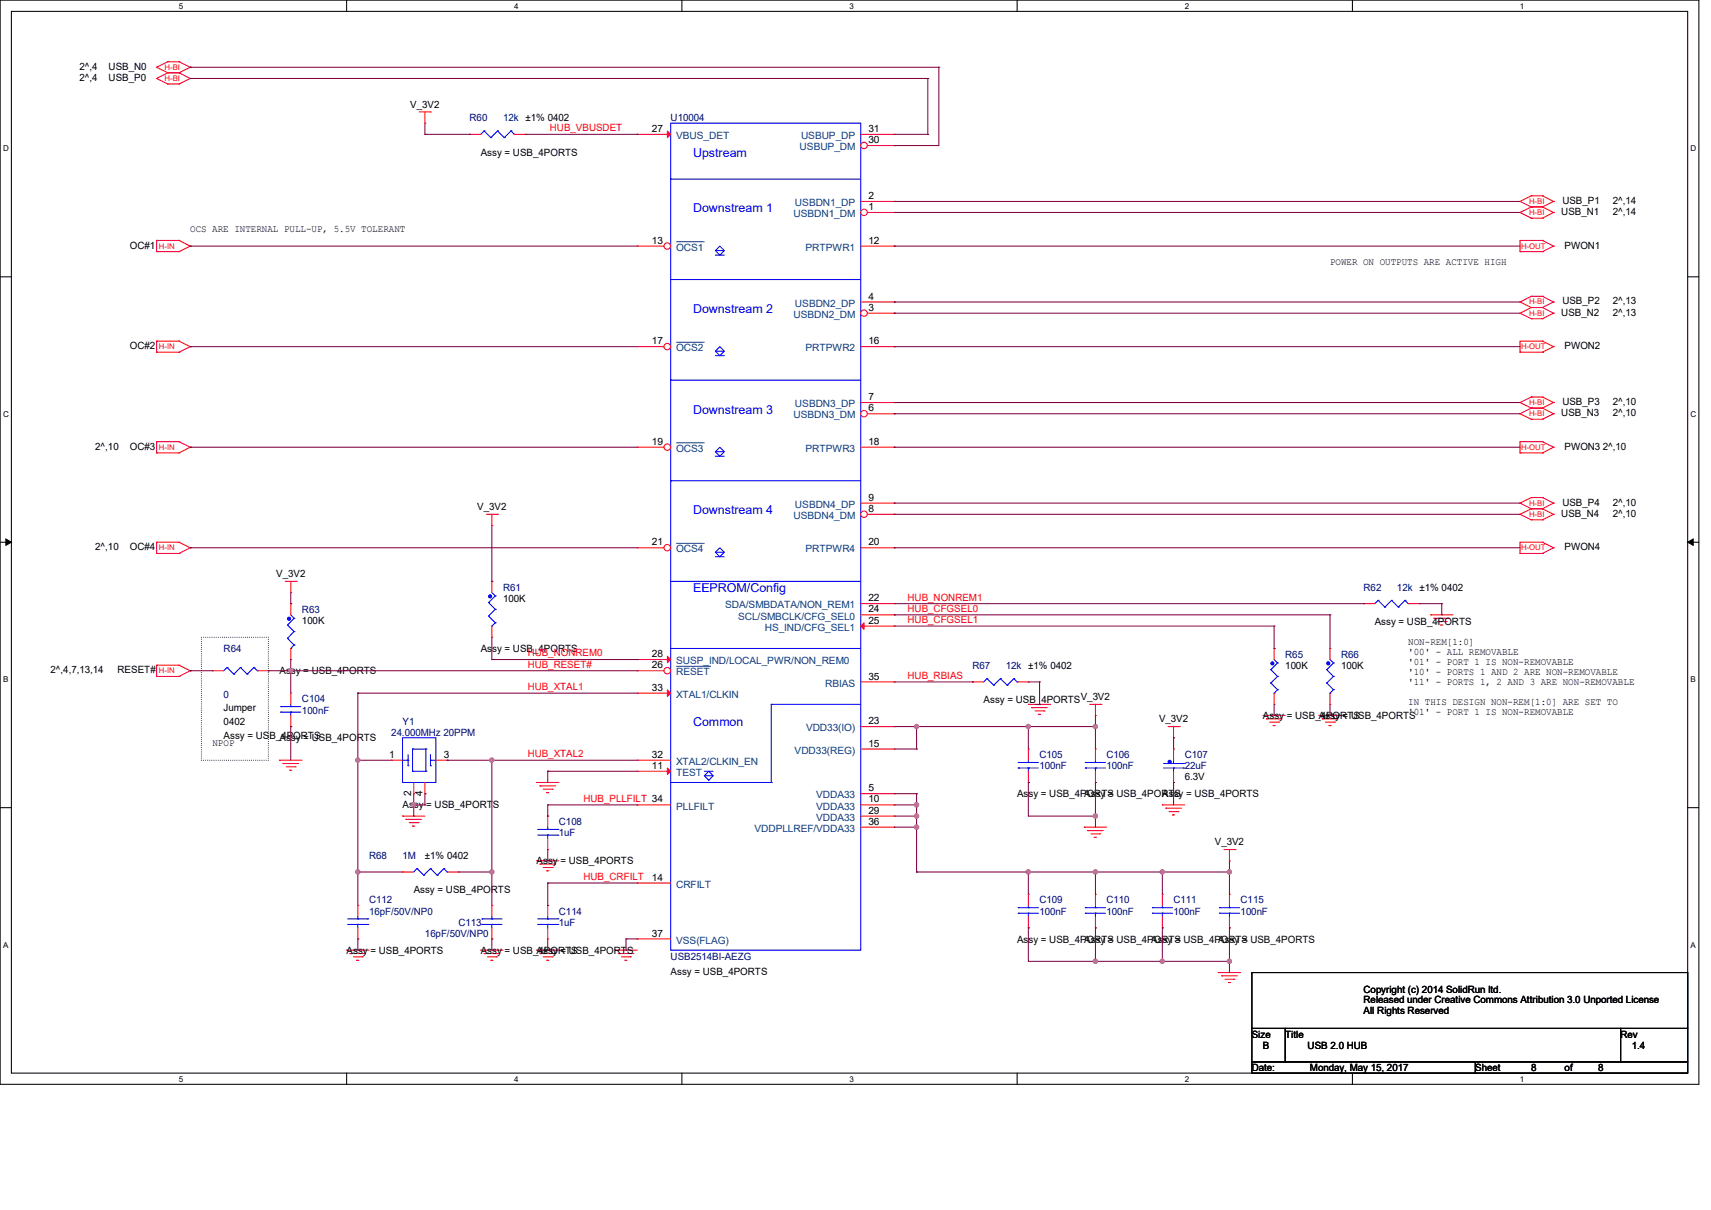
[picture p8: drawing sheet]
<svg xmlns="http://www.w3.org/2000/svg" width="420mm" height="297mm" viewBox="0 0 420 297" stroke-linecap="round" stroke-linejoin="round" font-family="sans-serif">
<defs><g id="words">
<g font-size="3" fill="#00f">
<text x="170.1" y="38.4">Upstream</text>
<text x="170.1" y="52.2">Downstream 1</text>
<text x="170.1" y="76.8">Downstream 2</text>
<text x="170.1" y="101.5">Downstream 3</text>
<text x="170.1" y="126.2">Downstream 4</text>
<text x="170.1" y="145.4">EEPROM/Config</text>
<text x="170.1" y="178.3">Common</text>
</g>
<g font-size="2.5">
<text x="19.5" y="17.1">2^,4</text>
<text x="26.7" y="17.1">USB_N0</text>
<text x="19.5" y="19.9">2^,4</text>
<text x="26.7" y="19.9">USB_P0</text>
<text x="100.7" y="26.4">V_3V2</text>
<text x="160" y="32.4">27</text>
<text x="213.2" y="32.4">31</text>
<text x="213.2" y="35.1">30</text>
<text x="118" y="38.2">Assy = USB_4PORTS</text>
<text x="213.2" y="48.9">2</text>
<text x="213.2" y="51.6">1</text>
<text x="383.3" y="52.8">USB_N1</text>
<text x="383.5" y="50">USB_P1</text>
<text x="395.9" y="50">2^,14</text>
<text x="395.9" y="52.8">2^,14</text>
<text x="46.7" y="56.9">OCS ARE INTERNAL PULL-UP, 5.5V TOLERANT</text>
<text x="160" y="59.8">13</text>
<text x="213.2" y="59.8">12</text>
<text x="31.9" y="61">OC#1</text>
<text x="326.5" y="65.1">POWER ON OUTPUTS ARE ACTIVE HIGH</text>
<text x="384.1" y="61">PWON1</text>
<text x="213.2" y="73.5">4</text>
<text x="213.2" y="76.3">3</text>
<text x="383.3" y="77.5">USB_N2</text>
<text x="383.5" y="74.7">USB_P2</text>
<text x="395.9" y="77.5">2^,13</text>
<text x="395.9" y="74.7">2^,13</text>
<text x="31.9" y="85.7">OC#2</text>
<text x="160" y="84.5">17</text>
<text x="213.2" y="84.5">16</text>
<text x="384.1" y="85.7">PWON2</text>
<text x="213.2" y="98.2">7</text>
<text x="213.2" y="101">6</text>
<text x="383.5" y="99.4">USB_P3</text>
<text x="395.9" y="99.4">2^,10</text>
<text x="383.3" y="102.1">USB_N3</text>
<text x="395.9" y="102.1">2^,10</text>
<text x="23.4" y="110.4">2^,10</text>
<text x="31.9" y="110.4">OC#3</text>
<text x="160" y="109.2">19</text>
<text x="213.2" y="109.2">18</text>
<text x="384.1" y="110.4">PWON3</text>
<text x="393.4" y="110.4">2^,10</text>
<text x="117.2" y="125.2">V_3V2</text>
<text x="213.2" y="122.9">9</text>
<text x="213.2" y="125.6">8</text>
<text x="383.5" y="124.1">USB_P4</text>
<text x="395.9" y="124.1">2^,10</text>
<text x="383.3" y="126.8">USB_N4</text>
<text x="395.9" y="126.8">2^,10</text>
<text x="23.4" y="135.1">2^,10</text>
<text x="31.9" y="135.1">OC#4</text>
<text x="160" y="133.9">21</text>
<text x="213.2" y="133.9">20</text>
<text x="384.1" y="135.1">PWON4</text>
<text x="67.8" y="141.6">V_3V2</text>
<text x="123.5" y="147.7">100K</text>
<text x="213.2" y="147.6">22</text>
<text x="74.1" y="153.2">100K</text>
<text x="213.2" y="150.3">24</text>
<text x="213.2" y="153.1">25</text>
<text x="337.5" y="153.5">Assy = USB_4PORTS</text>
<text x="118" y="160">Assy = USB_4PORTS</text>
<text x="160" y="161.3">28</text>
<text x="345.7" y="158.4">NON-REM[1:0]</text>
<text x="345.7" y="160.8">'00' - ALL REMOVABLE</text>
<text x="12.4" y="165.2">2^,4,7,13,14</text>
<text x="28.9" y="165.2">RESET#</text>
<text x="68.6" y="165.5">Assy = USB_4PORTS</text>
<text x="160" y="164">26</text>
<text x="213.2" y="166.8">35</text>
<text x="315.5" y="164.1">100K</text>
<text x="329.2" y="164.1">100K</text>
<text x="345.7" y="163.3">'01' - PORT 1 IS NON-REMOVABLE</text>
<text x="345.7" y="165.7">'10' - PORTS 1 AND 2 ARE NON-REMOVABLE</text>
<text x="160" y="169.5">33</text>
<text x="241.5" y="172.6">Assy = USB_4PORTS</text>
<text x="265.3" y="171.8">V_3V2</text>
<text x="345.7" y="168.2">'11' - PORTS 1, 2 AND 3 ARE NON-REMOVABLE</text>
<text x="345.7" y="173.1">IN THIS DESIGN NON-REM[1:0] ARE SET TO</text>
<text x="54.9" y="174.6">Jumper</text>
<text x="54.9" y="177.8">0402</text>
<text x="213.2" y="177.8">23</text>
<text x="284.5" y="177.3">V_3V2</text>
<text x="310" y="176.5">Assy = USB_4PORTS</text>
<text x="323.7" y="176.5">Assy = USB_4PORTS</text>
<text x="345.7" y="175.6">'01' - PORT 1 IS NON-REMOVABLE</text>
<text x="52.2" y="183.1">NPOP</text>
<text x="54.9" y="181.4">Assy = USB_4PORTS</text>
<text x="68.6" y="182">Assy = USB_4PORTS</text>
<text x="213.2" y="183.3">15</text>
<text x="95.5" y="186">1</text>
<text x="108.9" y="186">3</text>
<text x="160" y="186">32</text>
<text x="160" y="188.7">11</text>
<text x="290.8" y="191.6">6.3V</text>
<text x="101" y="195.4" transform="rotate(-90 101 195.4)">2</text>
<text x="103.7" y="195.4" transform="rotate(-90 103.7 195.4)">4</text>
<text x="213.2" y="194.2">5</text>
<text x="213.2" y="197">10</text>
<text x="249.7" y="195.7">Assy = USB_4PORTS</text>
<text x="266.1" y="195.7">Assy = USB_4PORTS</text>
<text x="285.3" y="195.7">Assy = USB_4PORTS</text>
<text x="98.8" y="198.4">Assy = USB_4PORTS</text>
<text x="213.2" y="199.7">29</text>
<text x="213.2" y="202.4">36</text>
<text x="298.2" y="207.5">V_3V2</text>
<text x="104.3" y="210.8">±1% 0402</text>
<text x="131.7" y="212.1">Assy = USB_4PORTS</text>
<text x="101.5" y="219.3">Assy = USB_4PORTS</text>
<text x="160" y="216.2">14</text>
<text x="160" y="229.9">37</text>
<text x="249.7" y="231.4">Assy = USB_4PORTS</text>
<text x="266.1" y="231.4">Assy = USB_4PORTS</text>
<text x="282.6" y="231.4">Assy = USB_4PORTS</text>
<text x="299" y="231.4">Assy = USB_4PORTS</text>
<text x="85.1" y="234.1">Assy = USB_4PORTS</text>
<text x="118" y="234.1">Assy = USB_4PORTS</text>
<text x="131.7" y="234.1">Assy = USB_4PORTS</text>
<text x="164.6" y="239.3">Assy = USB_4PORTS</text>
<text x="334.7" y="243.7">Copyright (c) 2014 SolidRun ltd.</text>
<text x="334.7" y="246.3">Released under Creative Commons Attribution 3.0 Unported License</text>
<text x="334.7" y="248.8">All Rights Reserved</text>
<text x="307.3" y="254.7">Size</text>
<text x="310" y="257.4">B</text>
<text x="315.5" y="254.7">Title</text>
<text x="321" y="257.4">USB 2.0 HUB</text>
<text x="397.8" y="254.7">Rev</text>
<text x="400.5" y="257.4">1.4</text>
<text x="307.3" y="262.9">Date:</text>
<text x="321.5" y="262.9">Monday, May 15, 2017</text>
<text x="362.1" y="262.9">Sheet</text>
<text x="375.9" y="262.9">8</text>
<text x="384.1" y="262.9">of</text>
<text x="392.3" y="262.9">8</text>
</g>
<g font-size="2.5" fill="#000080">
<text x="115.3" y="29.7">R60</text>
<text x="123.5" y="29.7">12k ±1% 0402</text>
<text x="164.6" y="29.7">U10004</text>
<text x="123.5" y="144.9">R61</text>
<text x="334.7" y="144.9">R62</text>
<text x="342.9" y="144.9">12k ±1% 0402</text>
<text x="74.1" y="150.4">R63</text>
<text x="54.9" y="160">R64</text>
<text x="315.5" y="161.4">R65</text>
<text x="329.2" y="161.4">R66</text>
<text x="238.7" y="164.1">R67</text>
<text x="246.9" y="164.1">12k ±1% 0402</text>
<text x="54.9" y="171.3">0</text>
<text x="74.1" y="172.4">C104</text>
<text x="74.1" y="175.1">100nF</text>
<text x="98.8" y="177.8">Y1</text>
<text x="96" y="180.6">24.000MHz 20PPM</text>
<text x="255.2" y="186.1">C105</text>
<text x="255.2" y="188.9">100nF</text>
<text x="271.6" y="186.1">C106</text>
<text x="271.6" y="188.9">100nF</text>
<text x="290.8" y="186.1">C107</text>
<text x="290.8" y="188.9">22uF</text>
<text x="137.2" y="202.6">C108</text>
<text x="137.2" y="205.3">1uF</text>
<text x="90.6" y="210.8">R68</text>
<text x="98.8" y="210.8">1M</text>
<text x="90.6" y="221.7">C112</text>
<text x="255.2" y="221.7">C109</text>
<text x="271.6" y="221.7">C110</text>
<text x="288.1" y="221.7">C111</text>
<text x="304.5" y="221.7">C115</text>
<text x="90.6" y="224.5">16pF/50V/NP0</text>
<text x="112.5" y="227.2">C113</text>
<text x="137.2" y="224.5">C114</text>
<text x="137.2" y="227.2">1uF</text>
<text x="255.2" y="224.5">100nF</text>
<text x="271.6" y="224.5">100nF</text>
<text x="288.1" y="224.5">100nF</text>
<text x="304.5" y="224.5">100nF</text>
<text x="104.3" y="230">16pF/50V/NP0</text>
<text x="164.6" y="235.8">USB2514BI-AEZG</text>
</g>
<g font-size="2.5" fill="#f00">
<text x="135" y="32.2">HUB_VBUSDET</text>
<text x="222.8" y="147.4">HUB_NONREM1</text>
<text x="222.8" y="152.9">HUB_CFGSEL1</text>
<text x="222.8" y="150.2">HUB_CFGSEL0</text>
<text x="129.5" y="161.1">HUB_NONREM0</text>
<text x="129.5" y="163.9">HUB_RESET#</text>
<text x="222.8" y="166.6">HUB_RBIAS</text>
<text x="129.5" y="169.4">HUB_XTAL1</text>
<text x="129.5" y="185.8">HUB_XTAL2</text>
<text x="143.2" y="196.8">HUB_PLLFILT 34</text>
<text x="143.2" y="216">HUB_CRFILT</text>
</g>
<g font-size="2.5" fill="#004080">
<text x="166" y="34.1">VBUS_DET</text>
<text x="196.6" y="34.1">USBUP_DP</text>
<text x="196.3" y="36.9">USBUP_DM</text>
<text x="194.8" y="53.3">USBDN1_DM</text>
<text x="195.1" y="50.6">USBDN1_DP</text>
<text x="166" y="61.6">OCS1</text>
<text x="197.7" y="61.6">PRTPWR1</text>
<text x="195.1" y="75.3">USBDN2_DP</text>
<text x="194.8" y="78">USBDN2_DM</text>
<text x="166" y="86.2">OCS2</text>
<text x="197.7" y="86.2">PRTPWR2</text>
<text x="195.1" y="99.9">USBDN3_DP</text>
<text x="194.8" y="102.7">USBDN3_DM</text>
<text x="166" y="110.9">OCS3</text>
<text x="197.7" y="110.9">PRTPWR3</text>
<text x="195.1" y="124.6">USBDN4_DP</text>
<text x="194.8" y="127.4">USBDN4_DM</text>
<text x="166" y="135.6">OCS4</text>
<text x="197.7" y="135.6">PRTPWR4</text>
<text x="178" y="149.3">SDA/SMBDATA/NON_REM1</text>
<text x="181.2" y="152.1">SCL/SMBCLK/CFG_SEL0</text>
<text x="187.7" y="154.8">HS_IND/CFG_SEL1</text>
<text x="166" y="165.8">RESET</text>
<text x="166" y="163">SUSP_IND/LOCAL_PWR/NON_REM0</text>
<text x="166" y="171.3">XTAL1/CLKIN</text>
<text x="202.6" y="168.5">RBIAS</text>
<text x="197.9" y="179.5">VDD33(IO)</text>
<text x="195.1" y="185">VDD33(REG)</text>
<text x="166" y="187.7">XTAL2/CLKIN_EN</text>
<text x="166" y="190.5">TEST</text>
<text x="200.4" y="196">VDDA33</text>
<text x="166" y="198.7">PLLFILT</text>
<text x="200.4" y="201.5">VDDA33</text>
<text x="200.4" y="198.7">VDDA33</text>
<text x="185.2" y="204.2">VDDPLLREF/VDDA33</text>
<text x="166" y="217.9">CRFILT</text>
<text x="166" y="231.6">VSS(FLAG)</text>
</g>
<g font-size="2">
<text x="43.9" y="2.1">5</text>
<text x="126.2" y="2.1">4</text>
<text x="208.5" y="2.1">3</text>
<text x="290.8" y="2.1">2</text>
<text x="373.1" y="2.1">1</text>
<text x=".8" y="37.1">D</text>
<text x="415" y="37.1">D</text>
<text x=".8" y="102.3">C</text>
<text x="415" y="102.3">C</text>
<text x=".8" y="167.4">B</text>
<text x="415" y="167.4">B</text>
<text x=".8" y="232.6">A</text>
<text x="415" y="232.6">A</text>
<text x="43.9" y="265.5">5</text>
<text x="126.2" y="265.5">4</text>
<text x="208.5" y="265.5">3</text>
<text x="290.8" y="265.5">2</text>
<text x="373.1" y="265.5">1</text>
</g>
<g font-size="1.9" fill="#f00">
<text x="40.4" y="17.1">H-BI</text>
<text x="40.4" y="19.9">H-BI</text>
<text x="375.3" y="50">H-BI</text>
<text x="375.3" y="52.7">H-BI</text>
<text x="39" y="61">H-IN</text>
<text x="373.4" y="61">H-OUT</text>
<text x="375.3" y="77.5">H-BI</text>
<text x="375.3" y="74.7">H-BI</text>
<text x="39" y="85.7">H-IN</text>
<text x="373.4" y="85.7">H-OUT</text>
<text x="375.3" y="99.4">H-BI</text>
<text x="375.3" y="102.2">H-BI</text>
<text x="39" y="110.4">H-IN</text>
<text x="373.4" y="110.4">H-OUT</text>
<text x="375.3" y="124.1">H-BI</text>
<text x="375.3" y="126.8">H-BI</text>
<text x="39" y="135">H-IN</text>
<text x="373.4" y="135">H-OUT</text>
<text x="39" y="165.2">H-IN</text>
</g>
</g></defs>
<path d="M0 0h417v266.1h-417zM2.8 2.8h411.5v260.6h-411.5z" fill="none" stroke="#000" stroke-width=".25"/>
<g fill="#fff">
<path d="M43.9 .3h1.1v2.2h-1.1z"/>
<path d="M43.9 263.7h1.1v2.2h-1.1z"/>
</g>
<path d="M85.1 0v2.8M85.1 263.4v2.7" fill="none" stroke="#000" stroke-width=".25"/>
<g fill="#fff">
<path d="M126.2 .3h1.1v2.2h-1.1z"/>
<path d="M126.2 263.7h1.1v2.2h-1.1z"/>
</g>
<path d="M167.4 0v2.8M167.4 263.4v2.7" fill="none" stroke="#000" stroke-width=".25"/>
<g fill="#fff">
<path d="M208.5 .3h1.1v2.2h-1.1z"/>
<path d="M208.5 263.7h1.1v2.2h-1.1z"/>
</g>
<path d="M249.7 0v2.8M249.7 263.4v2.7" fill="none" stroke="#000" stroke-width=".25"/>
<g fill="#fff">
<path d="M290.8 .3h1.1v2.2h-1.1z"/>
<path d="M290.8 263.7h1.1v2.2h-1.1z"/>
</g>
<path d="M332 0v2.8M332 263.4v2.7" fill="none" stroke="#000" stroke-width=".25"/>
<g fill="#fff">
<path d="M373.1 .3h1.1v2.2h-1.1z"/>
<path d="M373.1 263.7h1.1v2.2h-1.1z"/>
<path d="M.8 35.3h1.4v2.2h-1.4z"/>
<path d="M415 35.3h1.4v2.2h-1.4z"/>
<path d="M.8 100.5h1.4v2.2h-1.4z"/>
<path d="M415 100.5h1.4v2.2h-1.4z"/>
</g>
<path d="M0 67.9h2.8M414.3 67.9h2.7" fill="none" stroke="#000" stroke-width=".25"/>
<g fill="#fff">
<path d="M.8 165.7h1.3v2.2h-1.3z"/>
<path d="M415 165.7h1.3v2.2h-1.3z"/>
</g>
<path d="M0 133.1h2.8M414.3 133.1h2.7" fill="none" stroke="#000" stroke-width=".25"/>
<path d="M1.4 132.3l1.4 .8-1.4 .8zM414.3 133.1l1.3-.8v1.6z" fill="#000" stroke="#000" stroke-width=".25"/>
<g fill="#fff">
<path d="M.8 230.8h1.3v2.2h-1.3z"/>
<path d="M415 230.8h1.3v2.2h-1.3z"/>
</g>
<path d="M0 198.2h2.8M414.3 198.2h2.7M307.3 238.7h107v13.7h-107zM307.3 252.4h8.2v8.2h-8.2zM315.5 252.4h82.3v8.2h-82.3zM397.8 252.4h16.5v8.2h-16.5zM307.3 260.6h54.9v2.8h-54.9zM362.2 260.6h52.1v2.8h-52.1z" fill="none" stroke="#000" stroke-width=".25"/>
<path d="M49.4 156.4h16.5v30.2h-16.5z" fill="none" stroke="#000" stroke-width=".25" stroke-dasharray="0 .5"/>
<g fill="none" stroke="#f00" stroke-width=".25">
<path d="M38.4 16.5h.1M38.4 19.3h.1M38.4 16.5l2.8 1.4M38.4 19.3l2.8 1.3M41.2 15.2h.1M41.2 17.9h.1M41.2 15.2h2.7M41.2 15.2l-2.8 1.3M41.2 17.9h2.7M41.2 17.9l-2.8 1.4M43.9 15.2h.1M43.9 17.9h.1"/>
<path d="M43.9 15.2l2.8 1.3M43.9 17.9l2.8 1.4M46.7 16.5h.1M46.7 19.3h.1M46.7 16.5l-2.8 1.4M46.7 19.3l-2.8 1.3M41.2 20.6h.1M41.2 20.6h2.7M43.9 20.6h.1M102.9 27.5h2.8M104.3 30.2h.1M104.3 27.5v2.7"/>
<path d="M105.7 27.5h.1M211.3 33h8.2M219.5 33h.1M38.4 59h.1M38.4 59h5.5M38.4 59v2.8M43.9 59h.1M43.9 59l2.8 1.4M373.1 49.4h.1M373.1 52.2h.1M373.1 49.4l2.8 1.4M373.1 52.2l2.8 1.4"/>
<path d="M375.9 48h.1M375.9 50.8h.1M375.9 53.6h.1M375.9 48l-2.8 1.4M375.9 48h2.7M375.9 50.8h2.7M375.9 50.8l-2.8 1.4M375.9 53.6h2.7M378.6 48h.1M378.6 50.8h.1M378.6 53.6h.1M378.6 59h.1"/>
<path d="M378.6 48l2.7 1.4M378.6 59h-5.5v2.8M378.6 50.8l2.7 1.4M378.6 59l2.7 1.4M381.3 49.4h.1M381.3 52.2h.1M381.3 49.4l-2.7 1.4M381.3 52.2l-2.7 1.4M38.4 61.8h.1M38.4 61.8h5.5M43.9 61.8h.1M46.7 60.4h.1"/>
<path d="M46.7 60.4l-2.8 1.4M373.1 76.9h.1M373.1 74.1h.1M373.1 61.8h.1M373.1 76.9l2.8 1.3M373.1 74.1l2.8 1.4M373.1 61.8h5.5M375.9 75.5h.1M375.9 78.2h.1M375.9 72.7h.1M375.9 75.5l-2.8 1.4M375.9 75.5h2.7"/>
<path d="M375.9 78.2h2.7M375.9 72.7l-2.8 1.4M375.9 72.7h2.7M378.6 75.5h.1M378.6 78.2h.1M378.6 72.7h.1M378.6 61.8h.1M378.6 75.5l2.7 1.4M378.6 72.7l2.7 1.4M381.3 76.9h.1M381.3 74.1h.1M381.3 60.4h.1"/>
<path d="M381.3 76.9l-2.7 1.3M381.3 74.1l-2.7 1.4M381.3 60.4l-2.7 1.4M38.4 83.7h.1M38.4 86.4h.1M38.4 83.7v2.7M38.4 83.7h5.5M38.4 86.4h5.5M43.9 83.7h.1M43.9 86.4h.1M43.9 83.7l2.8 1.4M46.7 85.1h.1"/>
<path d="M46.7 85.1l-2.8 1.3M373.1 86.4h.1M373.1 98.8h.1M373.1 86.4h5.5M373.1 98.8l2.8 1.4M375.9 97.5h.1M375.9 97.5l-2.8 1.3M375.9 97.5h2.7M378.6 83.7h.1M378.6 86.4h.1M378.6 97.5h.1M378.6 83.7h-5.5v2.7"/>
<path d="M378.6 83.7l2.7 1.4M378.6 97.5l2.7 1.3M381.3 85.1h.1M381.3 98.8h.1M381.3 85.1l-2.7 1.3M381.3 98.8l-2.7 1.4M38.4 108.4h.1M38.4 111.2h.1M38.4 108.4v2.8M38.4 108.4h5.5M38.4 111.2h5.5M43.9 108.4h.1"/>
<path d="M43.9 111.2h.1M43.9 108.4l2.8 1.4M46.7 109.8h.1M46.7 109.8l-2.8 1.4M373.1 111.2h.1M373.1 101.6h.1M373.1 111.2h5.5M373.1 101.6l2.8 1.3M375.9 100.2h.1M375.9 102.9h.1M375.9 100.2h2.7M375.9 100.2l-2.8 1.4"/>
<path d="M375.9 102.9h2.7M378.6 100.2h.1M378.6 108.4h.1M378.6 111.2h.1M378.6 102.9h.1M378.6 108.4h-5.5v2.8M378.6 108.4l2.7 1.4M378.6 100.2l2.7 1.4M381.3 109.8h.1M381.3 101.6h.1M381.3 109.8l-2.7 1.4M381.3 101.6l-2.7 1.3"/>
<path d="M38.4 133.1h.1M38.4 135.8h.1M38.4 133.1h5.5M38.4 135.8h5.5M38.4 133.1v2.7M43.9 133.1h.1M43.9 135.8h.1M43.9 133.1l2.8 1.4M46.7 134.5h.1M46.7 134.5l-2.8 1.3M119.4 126.2h2.7M120.7 129h.1"/>
<path d="M120.7 126.2v2.8M122.1 126.2h.1M373.1 135.8h.1M373.1 126.2h.1M373.1 123.5h.1M373.1 135.8h5.5M373.1 126.2l2.8 1.4M373.1 123.5l2.8 1.4M375.9 124.9h.1M375.9 127.6h.1M375.9 122.1h.1M375.9 124.9l-2.8 1.3"/>
<path d="M375.9 124.9h2.7M375.9 127.6h2.7M375.9 122.1l-2.8 1.4M375.9 122.1h2.7M378.6 133.1h.1M378.6 135.8h.1M378.6 124.9h.1M378.6 127.6h.1M378.6 122.1h.1M378.6 133.1h-5.5v2.7M378.6 133.1l2.7 1.4M378.6 124.9l2.7 1.3"/>
<path d="M378.6 122.1l2.7 1.4M381.3 134.5h.1M381.3 126.2h.1M381.3 123.5h.1M381.3 134.5l-2.7 1.3M381.3 126.2l-2.7 1.4M381.3 123.5l-2.7 1.4M70 142.7h2.7M71.4 145.5h.1M71.4 148.2h.1M71.4 142.7v2.8M71.4 148.2v2.7"/>
<path d="M71.4 159.2v2.7M72.7 142.7h.1M120.7 142.7h.1M120.7 156.4h.1M120.7 142.7v2.8M120.7 153.7v2.7M312.8 159.2h.1M312.8 159.2v2.7M326.5 159.2h.1M326.5 159.2v2.7M334.7 148.2h.1M334.7 148.2h2.8"/>
<path d="M345.7 148.2h2.7M348.4 148.2h.1M351.2 150.9h.1M351.2 150.9h5.5M352 151.8h.1M352 151.8h3.9M352.8 152.6h2.2M353.7 153.4h.1M353.7 153.4h.5M355 152.6h.1M38.4 163.3h.1M38.4 166h.1"/>
<path d="M38.4 163.3v2.7M38.4 163.3h5.5M38.4 166h5.5M43.9 163.3h.1M43.9 166h.1M43.9 163.3l2.8 1.3M46.7 164.6h.1M46.7 164.6l-2.8 1.4M52.2 164.6h.1M52.2 164.6h2.7M63.2 164.6h2.7M65.9 164.6h.1"/>
<path d="M71.4 170.1h.1M71.4 178.4h.1M71.4 161.9h.1M71.4 170.1v2.8M71.4 175.6v2.8M238.7 167.4h.1M238.7 167.4h2.8M249.7 167.4h2.7M252.4 172.9h.1M252.4 167.4h.1M252.4 172.9h5.5M253.2 173.7h.1"/>
<path d="M253.2 173.7h3.9M254.1 174.5h2.2M254.9 175.3h.1M254.9 175.3h.5M256.3 174.5h.1M267.5 172.9h2.8M268.9 175.6h.1M268.9 172.9v2.7M270.3 172.9h.1M286.7 178.4h2.8M288.1 178.4v2.7M289.5 178.4h.1"/>
<path d="M310 175.6h.1M310 175.6h5.5M310.9 176.4h.1M310.9 176.4h3.8M311.7 177.2h2.2M312.5 178.1h.1M312.5 178.1h.6M312.8 172.9h.1M312.8 170.1v2.8M313.9 177.2h.1M323.8 175.6h.1M323.8 175.6h5.4"/>
<path d="M324.6 176.4h.1M324.6 176.4h3.8M325.4 177.2h2.2M326.2 178.1h.1M326.2 178.1h.6M326.5 172.9h.1M326.5 170.1v2.8M327.6 177.2h.1M68.6 186.6h.1M68.6 186.6h5.5M69.5 187.4h.1M69.5 187.4h3.8"/>
<path d="M70.3 188.2h2.2M71.1 189.1h.1M71.1 189.1h.5M72.5 188.2h.1M96.1 186.6h.1M96.1 186.6h2.7M101.6 194.8h.1M101.6 192.1v2.7M104.3 194.8h.1M104.3 192.1v2.7M107 186.6h2.8M109.8 186.6h.1"/>
<path d="M131.7 192.1h.1M131.7 192.1h5.5M132.5 192.9h.1M132.5 192.9h3.9M133.3 193.7h2.3M134.2 194.6h.1M134.2 194.6h.5M135.6 193.7h.1M285.3 197.6h.1M285.3 197.6h5.5M286.2 198.4h.1M286.2 198.4h3.8"/>
<path d="M287 199.2h2.2M288.1 181.1h.1M288.1 183.9h.1M288.1 192.1h.1M288.1 183.9v2.7M288.1 189.3v2.8M289.2 199.2h.1M98.8 200.3h.1M98.8 200.3h5.5M99.6 201.1h.1M99.6 201.1h3.9M100.5 201.9h2.2"/>
<path d="M101.3 202.8h.1M101.3 202.8h.5M102.7 201.9h.1M131.7 211.3h.1M131.7 211.3h5.5M132.5 212.1h.1M132.5 212.1h3.9M133.3 212.9h2.3M134.2 213.7h.1M134.2 213.7h.5M134.5 200.3h.1M134.5 208.5h.1"/>
<path d="M134.5 200.3v2.7M134.5 205.8v2.7M135.6 212.9h.1M252.4 219.5h.1M252.4 219.5v2.7M266.1 203h.1M266.1 203h5.5M267 203.9h.1M267 203.9h3.8M267.8 204.7h2.2M268.6 205.5h.1M268.6 205.5h.6"/>
<path d="M270 204.7h.1M285.3 219.5h.1M285.3 219.5v2.7M287.8 200h.1M287.8 200h.6M300.4 208.5h2.8M301.8 211.3h.1M301.8 208.5v2.8M303.2 208.5h.1M85.1 233.2h.1M85.1 233.2h5.5M85.9 234.1h.1"/>
<path d="M85.9 234.1h3.8M86.7 234.9h2.2M87.5 235.7h.1M87.5 235.7h.6M88.9 234.9h.1M118 233.2h.1M118 233.2h5.5M118.8 234.1h.1M118.8 234.1h3.9M119.6 234.9h2.2M120.5 235.7h.1M120.5 235.7h.5"/>
<path d="M121.8 234.9h.1M131.7 233.2h.1M131.7 233.2h5.5M132.5 234.1h.1M132.5 234.1h3.9M133.3 234.9h2.3M134.2 235.7h.1M134.2 235.7h.5M135.6 234.9h.1M150.9 233.2h.1M150.9 233.2h5.5M151.8 234.1h.1"/>
<path d="M151.8 234.1h3.8M152.6 234.9h2.2M153.4 235.7h.1M153.4 235.7h.5M154.8 234.9h.1M252.4 227.8h.1M252.4 225v2.8M285.3 227.8h.1M285.3 225v2.8M299 238.7h.1M299 238.7h5.5M299.9 239.5h.1"/>
<path d="M299.9 239.5h3.8M300.7 240.4h2.2M301.5 241.2h.1M301.5 241.2h.6M302.9 240.4h.1"/>
</g>
<g fill="none" stroke="#00f" stroke-width=".25">
<path d="M164.6 30.2h46.7v203h-46.7zM164.6 43.9h.1M164.6 43.9h46.7M164.6 68.6h.1M164.6 68.6h46.7M175.6 61.5l1.1-1.1 1.1 1.1-1.1 1.1zM175.6 62.6h2.2M175.6 61.5h2.2M164.6 93.3h.1M164.6 93.3h46.7M175.6 86.2l1.1-1.1 1.1 1.1-1.1 1.1zM175.6 87.3h2.2"/>
<path d="M175.6 86.2h2.2M164.6 118h.1M164.6 118h46.7M175.6 110.9l1.1-1.1 1.1 1.1-1.1 1.1zM175.6 112h2.2M175.6 110.9h2.2M175.6 135.6l1.1-1.1 1.1 1.1-1.1 1.1zM175.6 136.7h2.2M175.6 135.6h2.2M70.6 153.4h.1M70.6 156.7h.1M70.6 153.4l1.6 1.6"/>
<path d="M70.6 156.7l1.6 1.6M71.4 159.2h.1M71.4 150.9l.8 .9M72.2 151.8h.1M72.2 155h.1M72.2 158.3h.1M72.2 151.8l-1.6 1.6M72.2 155l-1.6 1.7M72.2 158.3l-.8 .9M119.9 147.9h.1M119.9 151.2h.1M119.9 147.9l1.7 1.7"/>
<path d="M119.9 151.2l1.7 1.7M120.7 153.7h.1M120.7 145.5l.9 .8M121.6 146.3h.1M121.6 149.6h.1M121.6 152.9h.1M121.6 146.3l-1.7 1.6M121.6 149.6l-1.7 1.6M121.6 152.9l-.9 .8M164.6 142.7h.1M164.6 159.2h.1M164.6 142.7h46.7"/>
<path d="M164.6 159.2h46.7M338.3 147.4h.1M338.3 147.4l-.8 .8M338.3 147.4l1.6 1.6M339.9 149h.1M341.6 147.4h.1M341.6 147.4l-1.7 1.6M341.6 147.4l1.6 1.6M343.2 149h.1M344.9 147.4h.1M344.9 147.4l-1.7 1.6M344.9 147.4l.8 .8"/>
<path d="M345.7 148.2h.1M55.8 163.8h.1M55.8 163.8l-.9 .8M55.8 163.8l1.6 1.7M57.4 165.5h.1M59 163.8h.1M59 163.8l-1.6 1.7M59 163.8l1.7 1.7M60.7 165.5h.1M62.3 163.8h.1M62.3 163.8l-1.6 1.7M62.3 163.8l.9 .8"/>
<path d="M63.2 164.6h.1M68.9 174.8h.1M68.9 173.4h.1M68.9 174.8h4.9M68.9 173.4h4.9M71.4 173.4h.1M71.4 174.8h.1M71.4 172.9v.5M71.4 174.8v.8M189.3 172.9h.1M189.3 172.9h22M189.3 172.9v19.2"/>
<path d="M242.3 166.6h.1M242.3 166.6l-.8 .8M242.3 166.6l1.6 1.6M243.9 168.2h.1M245.6 166.6h.1M245.6 166.6l-1.7 1.6M245.6 166.6l1.6 1.6M247.2 168.2h.1M248.9 166.6h.1M248.9 166.6l-1.7 1.6M248.9 166.6l.8 .8M249.7 167.4h.1"/>
<path d="M312 164.4h.1M312 167.6h.1M312 164.4l1.6 1.6M312 167.6l1.6 1.7M312.8 170.1h.1M312.8 161.9l.8 .8M313.6 162.7h.1M313.6 166h.1M313.6 169.3h.1M313.6 162.7l-1.6 1.7M313.6 166l-1.6 1.6M313.6 169.3l-.8 .8"/>
<path d="M325.7 164.4h.1M325.7 167.6h.1M325.7 164.4l1.6 1.6M325.7 167.6l1.6 1.7M326.5 170.1h.1M326.5 161.9l.8 .8M327.3 162.7h.1M327.3 166h.1M327.3 169.3h.1M327.3 162.7l-1.6 1.7M327.3 166l-1.6 1.6M327.3 169.3l-.8 .8"/>
<path d="M98.8 181.1h8.2v11h-8.2zM98.8 186.6h1.4M100.2 188h.1M100.2 186.6h.1M100.2 185.2v2.8M101.3 183.9h.1M101.3 189.3h.1M101.3 189.3h3.3M101.3 183.9h3.3M101.3 183.9v5.4M104.6 189.3h.1M104.6 183.9h.1"/>
<path d="M104.6 183.9v5.4M105.7 188h.1M105.7 186.6h.1M105.7 185.2v2.8M105.7 186.6h1.3M164.6 192.1h.1M164.6 192.1h24.7M172.9 190.4l1.1-1.1 1 1.1-1 1.1zM172.9 189.3h2.1M172.9 190.4h2.1M189.3 192.1h.1M285.6 188.5h5"/>
<path d="M285.6 187.4h5M288.1 188.5h.1M288.1 187.4h.1M288.1 186.6v.8M288.1 188.5v.8M290.6 188.5h.1M290.6 187.4h.1M132 205h4.9M132 203.6h4.9M134.5 203.6h.1M134.5 205h.1M134.5 203v.6"/>
<path d="M134.5 205v.8M136.9 205h.1M136.9 203.6h.1M249.9 224.2h.1M249.9 222.8h.1M249.9 224.2h5M249.9 222.8h5M252.4 222.8h.1M252.4 224.2h.1M252.4 222.2v.6M252.4 224.2v.8M282.9 224.2h.1"/>
<path d="M282.9 222.8h.1M282.9 224.2h4.9M282.9 222.8h4.9M285.3 222.8h.1M285.3 224.2h.1M285.3 222.2v.6M285.3 224.2v.8"/>
</g>
<g fill="#00f" stroke="#00f" stroke-width=".25">
<circle cx="120.3" cy="146.4" r=".38"/>
<circle cx="287.1" cy="187" r=".38"/>
<circle cx="70.9" cy="151.9" r=".39"/>
<circle cx="326" cy="162.8" r=".39"/>
<circle cx="312.3" cy="162.8" r=".39"/>
</g>
<circle cx="212.1" cy="35.7" r=".8" fill="#fff" stroke="#f00" stroke-width=".25"/>
<path d="M212.9 35.7h6.6M219.5 35.7h.1M211.3 49.4h8.2M219.5 49.4h.1M211.3 74.1h8.2M219.5 74.1h.1M211.3 98.8h8.2M219.5 98.8h.1M211.3 123.5h8.2M219.5 123.5h.1" fill="none" stroke="#f00" stroke-width=".25"/>
<circle cx="212.1" cy="52.1" r=".8" fill="#fff" stroke="#f00" stroke-width=".25"/>
<path d="M212.9 52.2h6.6M219.5 52.2h.1" fill="none" stroke="#f00" stroke-width=".25"/>
<circle cx="212.1" cy="76.9" r=".8" fill="#fff" stroke="#f00" stroke-width=".25"/>
<path d="M212.9 76.9h6.6M219.5 76.9h.1" fill="none" stroke="#f00" stroke-width=".25"/>
<circle cx="212.1" cy="101.5" r=".8" fill="#fff" stroke="#f00" stroke-width=".25"/>
<path d="M212.9 101.6h6.6M219.5 101.6h.1" fill="none" stroke="#f00" stroke-width=".25"/>
<circle cx="212.1" cy="126.2" r=".8" fill="#fff" stroke="#f00" stroke-width=".25"/>
<path d="M156.4 33h.1M156.4 33h8.2M211.3 60.4h8.2M219.5 60.4h.1M211.3 85.1h8.2M219.5 85.1h.1M211.3 109.8h8.2M219.5 109.8h.1M211.3 134.5h8.2M212.9 126.2h6.6M219.5 126.2h.1M219.5 134.5h.1" fill="none" stroke="#f00" stroke-width=".25"/>
<path d="M163.8 32.2l.8 .8-.8 .8z" fill="#f00" stroke="#f00" stroke-width=".25"/>
<circle cx="163.8" cy="60.4" r=".8" fill="#fff" stroke="#f00" stroke-width=".25"/>
<path d="M156.4 60.4h.1M156.4 60.4h6.6" fill="none" stroke="#f00" stroke-width=".25"/>
<path d="M166 59.3h6.7M172.7 59.3h.1" fill="none" stroke="#004080" stroke-width=".25"/>
<circle cx="163.8" cy="85.1" r=".8" fill="#fff" stroke="#f00" stroke-width=".25"/>
<path d="M156.4 85.1h.1M156.4 85.1h6.6" fill="none" stroke="#f00" stroke-width=".25"/>
<path d="M166 84h6.7M172.7 84h.1" fill="none" stroke="#004080" stroke-width=".25"/>
<circle cx="163.8" cy="109.8" r=".8" fill="#fff" stroke="#f00" stroke-width=".25"/>
<path d="M156.4 109.8h.1M156.4 109.8h6.6" fill="none" stroke="#f00" stroke-width=".25"/>
<path d="M166 108.7h6.7M172.7 108.7h.1" fill="none" stroke="#004080" stroke-width=".25"/>
<circle cx="163.8" cy="134.4" r=".8" fill="#fff" stroke="#f00" stroke-width=".25"/>
<g fill="none" stroke="#f00" stroke-width=".25">
<path d="M156.4 134.5h.1M156.4 134.5h6.6M211.3 148.2h8.2M211.3 150.9h8.2M211.3 153.7h8.2M219.5 148.2h.1M219.5 150.9h.1M219.5 153.7h.1M156.4 170.1h.1M156.4 170.1h8.2M211.3 167.4h8.2M219.5 167.4h.1"/>
<path d="M156.4 186.6h.1M156.4 186.6h8.2"/>
</g>
<path d="M166 133.4h6.7M172.7 133.4h.1" fill="none" stroke="#004080" stroke-width=".25"/>
<g fill="#f00" stroke="#f00" stroke-width=".25">
<path d="M211.3 153.7l.8-.8v1.6z"/>
<path d="M163.8 169.3l.8 .8-.8 .8z"/>
</g>
<circle cx="163.8" cy="164.6" r=".8" fill="#fff" stroke="#f00" stroke-width=".25"/>
<g fill="none" stroke="#f00" stroke-width=".25">
<path d="M115.3 33h.1M115.3 33h2.7M126.2 33h2.8M129 33h.1M156.4 164.6h.1M156.4 161.9h.1M156.4 164.6h6.6M156.4 161.9h8.2M211.3 178.4h8.2M219.5 178.4h.1M156.4 189.3h.1M156.4 197.6h.1"/>
<path d="M156.4 189.3h8.2M156.4 197.6h8.2M211.3 197.6h8.2M211.3 183.9h8.2M211.3 194.8h8.2M219.5 183.9h.1M219.5 194.8h.1M219.5 197.6h.1M252.4 183.9h.1M252.4 192.1h.1M252.4 183.9v2.7M252.4 189.3v2.8"/>
<path d="M268.9 183.9h.1M268.9 192.1h.1M268.9 183.9v2.7M268.9 189.3v2.8M98.8 214h.1M98.8 214h2.8M109.8 214h2.7M112.5 214h.1M156.4 216.7h.1M156.4 216.7h8.2M211.3 200.3h8.2M211.3 203h8.2"/>
<path d="M219.5 200.3h.1M219.5 203h.1M268.9 219.5h.1M268.9 219.5v2.7M301.8 219.5h.1M301.8 219.5v2.7M87.8 222.2h.1M87.8 230.5h.1M87.8 222.2v2.8M87.8 227.8v2.7M120.7 222.2h.1M120.7 230.5h.1"/>
<path d="M120.7 222.2v2.8M120.7 227.8v2.7M134.5 222.2h.1M134.5 230.5h.1M134.5 222.2v2.8M134.5 227.8v2.7M156.4 230.5h.1M156.4 230.5h8.2M268.9 227.8h.1M268.9 225v2.8M301.8 227.8h.1M301.8 225v2.8"/>
</g>
<path d="M166 163.6h8.3M174.3 163.6h.1" fill="none" stroke="#004080" stroke-width=".25"/>
<g fill="#f00" stroke="#f00" stroke-width=".25">
<path d="M163.8 161.1l.8 .8-.8 .8z"/>
<path d="M163.8 188.5l.8 .8-.8 .8z"/>
</g>
<g fill="none" stroke="#00f" stroke-width=".25">
<path d="M118.8 32.1h.1M118.8 32.1l-.8 .9M118.8 32.1l1.7 1.7M120.5 33.8h.1M122.1 32.1h.1M122.1 32.1l-1.6 1.7M122.1 32.1l1.7 1.7M123.8 33.8h.1M125.4 32.1h.1M125.4 32.1l-1.6 1.7M125.4 32.1l.8 .9M126.2 33h.1"/>
<path d="M249.9 188.5h.1M249.9 187.2h.1M249.9 188.5h5M249.9 187.2h5M252.4 187.2h.1M252.4 188.5h.1M252.4 186.6v.6M252.4 188.5v.8M266.4 188.5h.1M266.4 187.2h.1M266.4 188.5h5M266.4 187.2h5"/>
<path d="M268.9 187.2h.1M268.9 188.5h.1M268.9 186.6v.6M268.9 188.5v.8M102.4 213.2h.1M102.4 213.2l-.8 .8M102.4 213.2l1.6 1.6M104 214.8h.1M105.7 213.2h.1M105.7 213.2l-1.7 1.6M105.7 213.2l1.6 1.6M107.3 214.8h.1"/>
<path d="M109 213.2h.1M109 213.2l-1.7 1.6M109 213.2l.8 .8M109.8 214h.1M85.3 226.9h5M85.3 225.6h5M87.8 225.6h.1M87.8 226.9h.1M87.8 225v.6M87.8 226.9v.9M90.3 226.9h.1M90.3 225.6h.1"/>
<path d="M118.3 226.9h.1M118.3 225.6h.1M118.3 226.9h4.9M118.3 225.6h4.9M120.7 225.6h.1M120.7 226.9h.1M120.7 225v.6M120.7 226.9v.9M132 226.9h4.9M132 225.6h4.9M134.5 225.6h.1M134.5 226.9h.1"/>
<path d="M134.5 225v.6M134.5 226.9v.9M136.9 226.9h.1M136.9 225.6h.1M266.4 224.2h.1M266.4 222.8h.1M266.4 224.2h5M266.4 222.8h5M268.9 222.8h.1M268.9 224.2h.1M268.9 222.2v.6M268.9 224.2v.8"/>
<path d="M299.3 224.2h.1M299.3 222.8h.1M299.3 224.2h5M299.3 222.8h5M301.8 222.8h.1M301.8 224.2h.1M301.8 222.2v.6M301.8 224.2v.8"/>
</g>
<g fill="none" stroke="#800040" stroke-width=".25">
<path d="M46.7 16.5h.1M46.7 19.3h.1M46.7 16.5h183.8M46.7 19.3h181.1M227.8 19.3h.1M227.8 19.3v13.7M230.5 16.5h.1M230.5 16.5v19.2h-11M104.3 33h.1M104.3 33h11M104.3 30.2v2.8M115.3 33h.1"/>
<path d="M129 33h27.4M156.4 33h.1M219.5 35.7h.1M219.5 33h8.3M227.8 33h.1M219.5 52.2h.1M219.5 49.4h.1M219.5 52.2h153.6M219.5 49.4h153.6M46.7 60.4h.1M46.7 60.4h109.7M219.5 76.9h.1"/>
<path d="M219.5 74.1h.1M219.5 60.4h.1M219.5 76.9h153.6M219.5 74.1h153.6M219.5 60.4h153.6M46.7 85.1h.1M46.7 85.1h109.7M219.5 98.8h.1M219.5 85.1h.1M219.5 98.8h153.6M219.5 85.1h153.6M46.7 109.8h.1"/>
<path d="M46.7 109.8h109.7M219.5 101.6h.1M219.5 109.8h.1M219.5 101.6h153.6M219.5 109.8h153.6M46.7 134.5h.1M46.7 134.5h109.7M120.7 129v13.7M219.5 126.2h.1M219.5 123.5h.1M219.5 134.5h.1M219.5 126.2h153.6"/>
<path d="M219.5 123.5h153.6M219.5 134.5h153.6M71.4 148.2h.1M71.4 145.5v2.7M120.7 142.7h.1M120.7 156.4v5.5M219.5 150.9h.1M219.5 153.7h93.3M219.5 148.2h115.2M219.5 150.9h107M312.8 159.2h.1M312.8 153.7h.1"/>
<path d="M312.8 153.7v5.5M326.5 150.9h.1M326.5 150.9v8.3M334.7 148.2h.1M348.4 148.2h5.5M353.9 150.9h.1M353.9 148.2h.1M353.9 148.2v2.7M46.7 164.6h.1M46.7 164.6h5.5M65.9 164.6h.1M65.9 164.6h90.5"/>
<path d="M71.4 164.6h.1M71.4 178.4h.1M71.4 161.9v8.2M71.4 178.4v8.2M87.8 170.1h.1M87.8 170.1v52.1M87.8 170.1h68.6M120.7 161.9h.1M120.7 161.9h35.7M156.4 161.9h.1M219.5 178.4h49.4M219.5 167.4h19.2"/>
<path d="M225 178.4h.1M225 178.4v5.5M238.7 167.4h.1M252.4 178.4h.1M252.4 178.4v5.5M252.4 167.4h2.8M255.2 167.4h.1M255.2 172.9h.1M255.2 167.4v5.5M268.9 178.4h.1M268.9 175.6v8.3M312.8 175.6h.1"/>
<path d="M312.8 172.9v2.7M326.5 175.6h.1M326.5 172.9v2.7M87.8 186.6h.1M87.8 186.6h8.3M101.6 197.6h.1M101.6 197.6h2.7M101.6 194.8v5.5M104.3 194.8h.1M104.3 197.6h.1M104.3 194.8v2.8M109.8 186.6h.1"/>
<path d="M109.8 186.6h46.6M120.7 186.6h.1M120.7 186.6v35.6M134.5 197.6h.1M134.5 189.3h.1M134.5 189.3v2.8M134.5 197.6v2.7M134.5 197.6h21.9M134.5 189.3h21.9M219.5 197.6h5.5M219.5 194.8h5.5M219.5 183.9h5.5"/>
<path d="M225 194.8h.1M225 197.6h.1M225 183.9h.1M225 194.8v19.2M252.4 192.1h.1M252.4 192.1v8.2h16.5M268.9 192.1h.1M268.9 192.1v10.9M288.1 181.1h.1M288.1 192.1h.1M288.1 181.1v2.8M288.1 192.1v5.5"/>
<path d="M87.8 214h.1M87.8 214h11M101.6 200.3h.1M112.5 214h8.2M120.7 214h.1M134.5 200.3h.1M134.5 216.7h.1M134.5 211.3h.1M134.5 208.5v2.8M134.5 216.7v5.5M134.5 216.7h21.9M219.5 200.3h5.5"/>
<path d="M219.5 203h5.5M225 214h.1M225 200.3h.1M225 203h.1M225 214h76.8M252.4 214h.1M252.4 214v5.5M268.9 200.3h.1M268.9 214h.1M268.9 214v5.5M285.3 214h.1M285.3 214v5.5"/>
<path d="M301.8 214h.1M301.8 211.3v8.2M87.8 230.5h.1M87.8 230.5v2.7M120.7 230.5h.1M120.7 230.5v2.7M134.5 222.2h.1M134.5 233.2h.1M134.5 230.5v2.7M153.7 230.5h.1M153.7 233.2h.1M153.7 230.5h2.7"/>
<path d="M153.7 230.5v2.7M252.4 227.8h.1M252.4 227.8v8.2h49.4M268.9 236h.1M268.9 227.8h.1M268.9 227.8v8.2M285.3 236h.1M285.3 227.8h.1M285.3 227.8v8.2M301.8 227.8h.1M301.8 236h.1M301.8 227.8v10.9"/>
</g>
<g fill="#f0f" stroke="#f0f" stroke-width=".25">
<circle cx="71.4" cy="164.6" r=".53"/>
<circle cx="101.5" cy="197.5" r=".53"/>
<circle cx="120.7" cy="214" r=".53"/>
<circle cx="120.7" cy="186.6" r=".53"/>
<circle cx="87.8" cy="214" r=".53"/>
<circle cx="87.8" cy="186.6" r=".53"/>
<circle cx="268.9" cy="214" r=".53"/>
<circle cx="252.4" cy="214" r=".53"/>
<circle cx="225" cy="197.5" r=".53"/>
<circle cx="225" cy="200.3" r=".53"/>
<circle cx="225" cy="203" r=".53"/>
<circle cx="285.3" cy="235.9" r=".53"/>
<circle cx="301.8" cy="235.9" r=".53"/>
<circle cx="301.8" cy="214" r=".53"/>
<circle cx="285.3" cy="214" r=".53"/>
<circle cx="268.9" cy="235.9" r=".53"/>
<circle cx="268.9" cy="178.3" r=".53"/>
<circle cx="252.4" cy="178.3" r=".53"/>
<circle cx="268.9" cy="200.3" r=".53"/>
<circle cx="225" cy="178.3" r=".53"/>
</g>
<use href="#words"/>
</svg>
